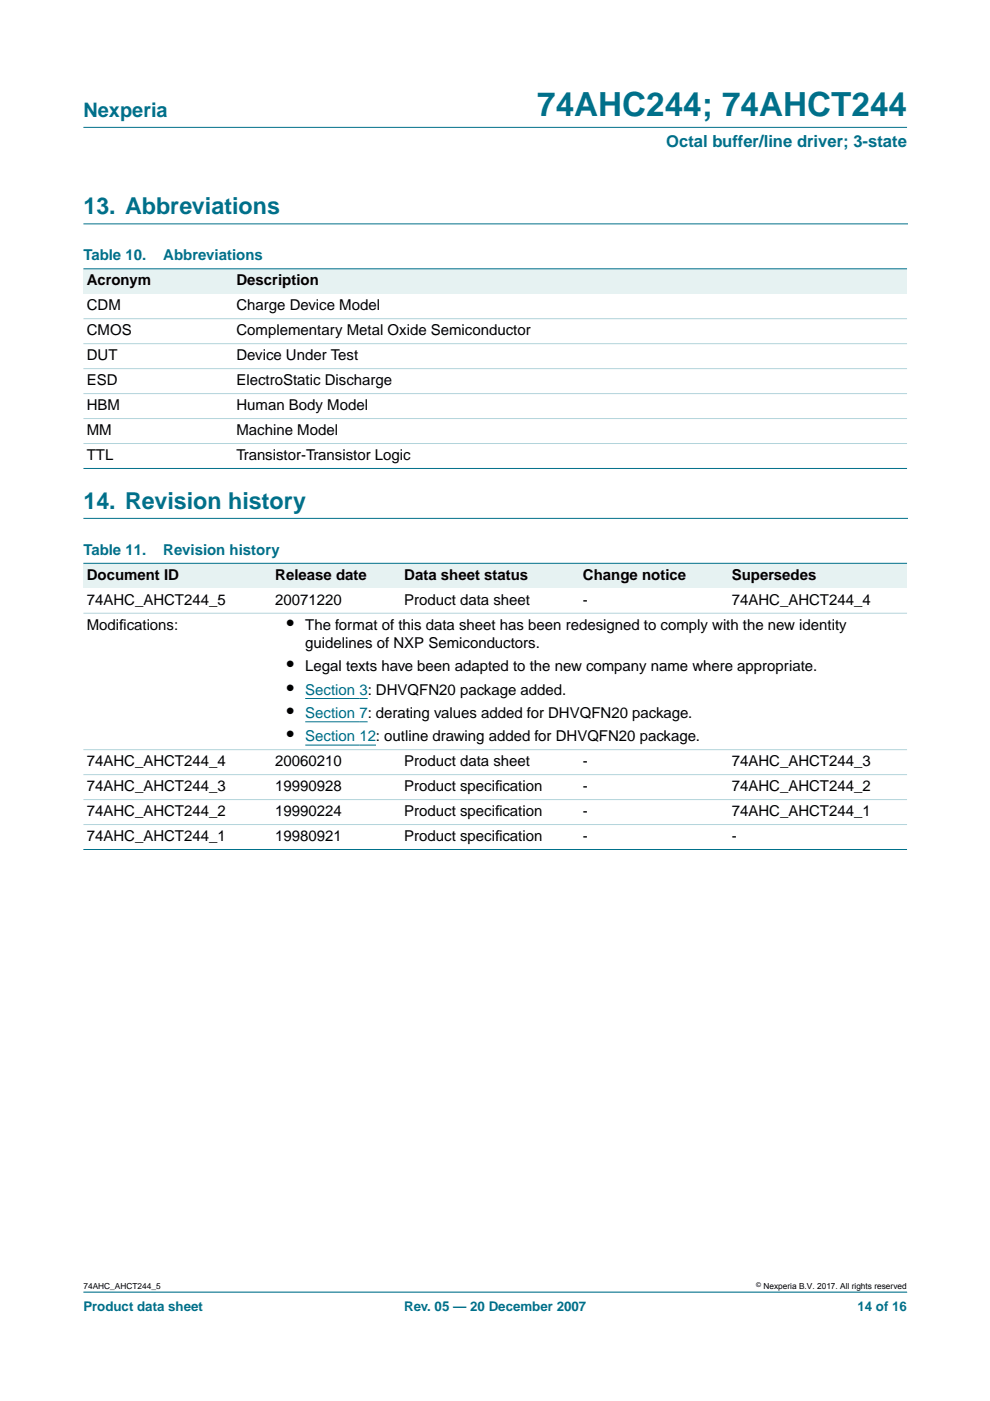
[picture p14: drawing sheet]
<svg xmlns="http://www.w3.org/2000/svg" width="210mm" height="297mm" viewBox="0 0 210 297" stroke-linecap="round" stroke-linejoin="round" font-family="sans-serif">
<defs><g id="words">
<text font-size="7.1" fill="#00708a" x="113.9" y="24.7">74AHC244; 74AHCT244</text>
<g font-size="4.9" fill="#00708a">
<text x="17.7" y="45.5">13. Abbreviations</text>
<text x="17.7" y="107.9">14. Revision history</text>
</g>
<text font-size="4.2" fill="#00708a" x="17.7" y="24.9">Nexperia</text>
<g font-size="4.2">
<text x="60.8" y="133.5">•</text>
<text x="60.8" y="142.4">•</text>
<text x="60.8" y="147.3">•</text>
<text x="60.8" y="152.2">•</text>
<text x="60.8" y="157.2">•</text>
</g>
<text font-size="3.5" fill="#00708a" x="141.3" y="31.1">Octal buffer/line driver; 3-state</text>
<g font-size="3.2" fill="#00708a">
<text x="17.7" y="55.2">Table 10.</text>
<text x="34.6" y="55.2">Abbreviations</text>
<text x="17.7" y="117.7">Table 11.</text>
<text x="34.6" y="117.7">Revision history</text>
</g>
<g font-size="3.2">
<text x="18.4" y="60.5">Acronym</text>
<text x="18.4" y="65.8">CDM</text>
<text x="50.1" y="60.5">Description</text>
<text x="50.1" y="65.8">Charge Device Model</text>
<text x="18.4" y="71.1">CMOS</text>
<text x="50.1" y="71.1">Complementary Metal Oxide Semiconductor</text>
<text x="18.4" y="76.4">DUT</text>
<text x="50.1" y="76.4">Device Under Test</text>
<text x="18.4" y="81.7">ESD</text>
<text x="50.1" y="81.7">ElectroStatic Discharge</text>
<text x="18.4" y="87">HBM</text>
<text x="50.1" y="87">Human Body Model</text>
<text x="18.4" y="92.3">MM</text>
<text x="50.1" y="92.3">Machine Model</text>
<text x="18.4" y="97.6">TTL</text>
<text x="50.1" y="97.6">Transistor-Transistor Logic</text>
<text x="18.4" y="123">Document ID</text>
<text x="58.4" y="123">Release date</text>
<text x="85.7" y="123">Data sheet status</text>
<text x="123.6" y="123">Change notice</text>
<text x="155.1" y="123">Supersedes</text>
<text x="18.4" y="128.3">74AHC_AHCT244_5</text>
<text x="58.4" y="128.3">20071220</text>
<text x="85.7" y="128.3">Product data sheet</text>
<text x="123.6" y="128.3">-</text>
<text x="155.2" y="128.3">74AHC_AHCT244_4</text>
<text x="18.4" y="133.5">Modif</text>
<text x="25.3" y="133.5">ications:</text>
<text x="64.7" y="133.5">The format of this data sheet has been redesigned to comply with the new identity</text>
<text x="64.7" y="137.4">guidelines of NXP Semiconductors.</text>
<text x="64.7" y="142.4">Legal texts have been adapted to the new company name where appropriate.</text>
<text x="18.4" y="162.5">74AHC_AHCT244_4</text>
<text x="18.4" y="167.8">74AHC_AHCT244_3</text>
<text x="58.4" y="162.5">20060210</text>
<text x="58.4" y="167.8">19990928</text>
<text x="85.7" y="162.5">Product data sheet</text>
<text x="85.7" y="167.8">Product specif</text>
<text x="105" y="167.8">ication</text>
<text x="123.6" y="162.5">-</text>
<text x="123.6" y="167.8">-</text>
<text x="155.2" y="162.5">74AHC_AHCT244_3</text>
<text x="155.2" y="167.8">74AHC_AHCT244_2</text>
<text x="18.4" y="173.1">74AHC_AHCT244_2</text>
<text x="58.4" y="173.1">19990224</text>
<text x="85.7" y="173.1">Product specif</text>
<text x="105" y="173.1">ication</text>
<text x="123.6" y="173.1">-</text>
<text x="155.2" y="173.1">74AHC_AHCT244_1</text>
<text x="18.4" y="178.4">74AHC_AHCT244_1</text>
<text x="58.4" y="178.4">19980921</text>
<text x="85.7" y="178.4">Product specif</text>
<text x="105" y="178.4">ication</text>
<text x="123.6" y="178.4">-</text>
<text x="155.2" y="178.4">-</text>
</g>
<g font-size="3.2" fill="#00f">
<text x="64.7" y="147.3">Section 3: DHVQFN20 package added.</text>
<text x="64.7" y="152.2">Section 7: derating values added for DHVQFN20 package.</text>
<text x="64.7" y="157.2">Section 12: outline drawing added for DHVQFN20 package.</text>
</g>
<g font-size="2.8" fill="#00708a">
<text x="17.7" y="278">Product data sheet</text>
<text x="85.7" y="278">Rev. 05 — 20 December 2007</text>
<text x="181.8" y="278">14 of 16</text>
</g>
<g font-size="1.8">
<text x="17.7" y="273.4">74AHC_AHCT244_5</text>
<text x="161.9" y="273.4">Nexperia B.V. 2017. All rights reserved</text>
</g>
<text font-size="1.4" x="160.4" y="272.9">©</text>
</g></defs>
<path d="M17.7 47.5h174.7M17.7 109.9h174.7M192.3 273.9h-174.6" fill="none" stroke="#00708a" stroke-width=".21"/>
<path d="M17.7 27h174.6z" fill="#00708a" stroke="#00708a" stroke-width=".21"/>
<g fill="#e6f2f2">
<path d="M17.7 57h31.7v5.3h-31.7z" fill-rule="evenodd"/>
<path d="M49.4 57h142.9v5.3h-142.9z" fill-rule="evenodd"/>
<path d="M17.7 119.4h40v5.3h-40z" fill-rule="evenodd"/>
<path d="M57.7 119.4h27.3v5.3h-27.3z" fill-rule="evenodd"/>
<path d="M85 119.4h37.9v5.3h-37.9z" fill-rule="evenodd"/>
<path d="M122.9 119.4h31.5v5.3h-31.5z" fill-rule="evenodd"/>
<path d="M154.4 119.4h37.9v5.3h-37.9z" fill-rule="evenodd"/>
</g>
<path d="M64.7 148.1h13.3M64.7 153h13.3M64.7 158h15" fill="none" stroke="#00f" stroke-width=".21"/>
<g fill="#00708a" stroke="#00708a" stroke-width=".21">
<path d="M17.7 57h174.6z"/>
<path d="M17.7 99.3h174.6z"/>
<path d="M17.7 119.4h174.6z"/>
<path d="M17.7 180.1h174.6z"/>
</g>
<g fill="#b3d4db" stroke="#b3d4db" stroke-width=".21">
<path d="M17.7 67.6h174.6z"/>
<path d="M17.7 72.9h174.6z"/>
<path d="M17.7 78.2h174.6z"/>
<path d="M17.7 83.4h174.6z"/>
<path d="M17.7 88.7h174.6z"/>
<path d="M17.7 94h174.6z"/>
<path d="M17.7 130h174.6z"/>
<path d="M17.7 158.9h174.6z"/>
<path d="M17.7 164.2h174.6z"/>
<path d="M17.7 169.5h174.6z"/>
<path d="M17.7 174.8h174.6z"/>
</g>
<use href="#words"/>
</svg>
